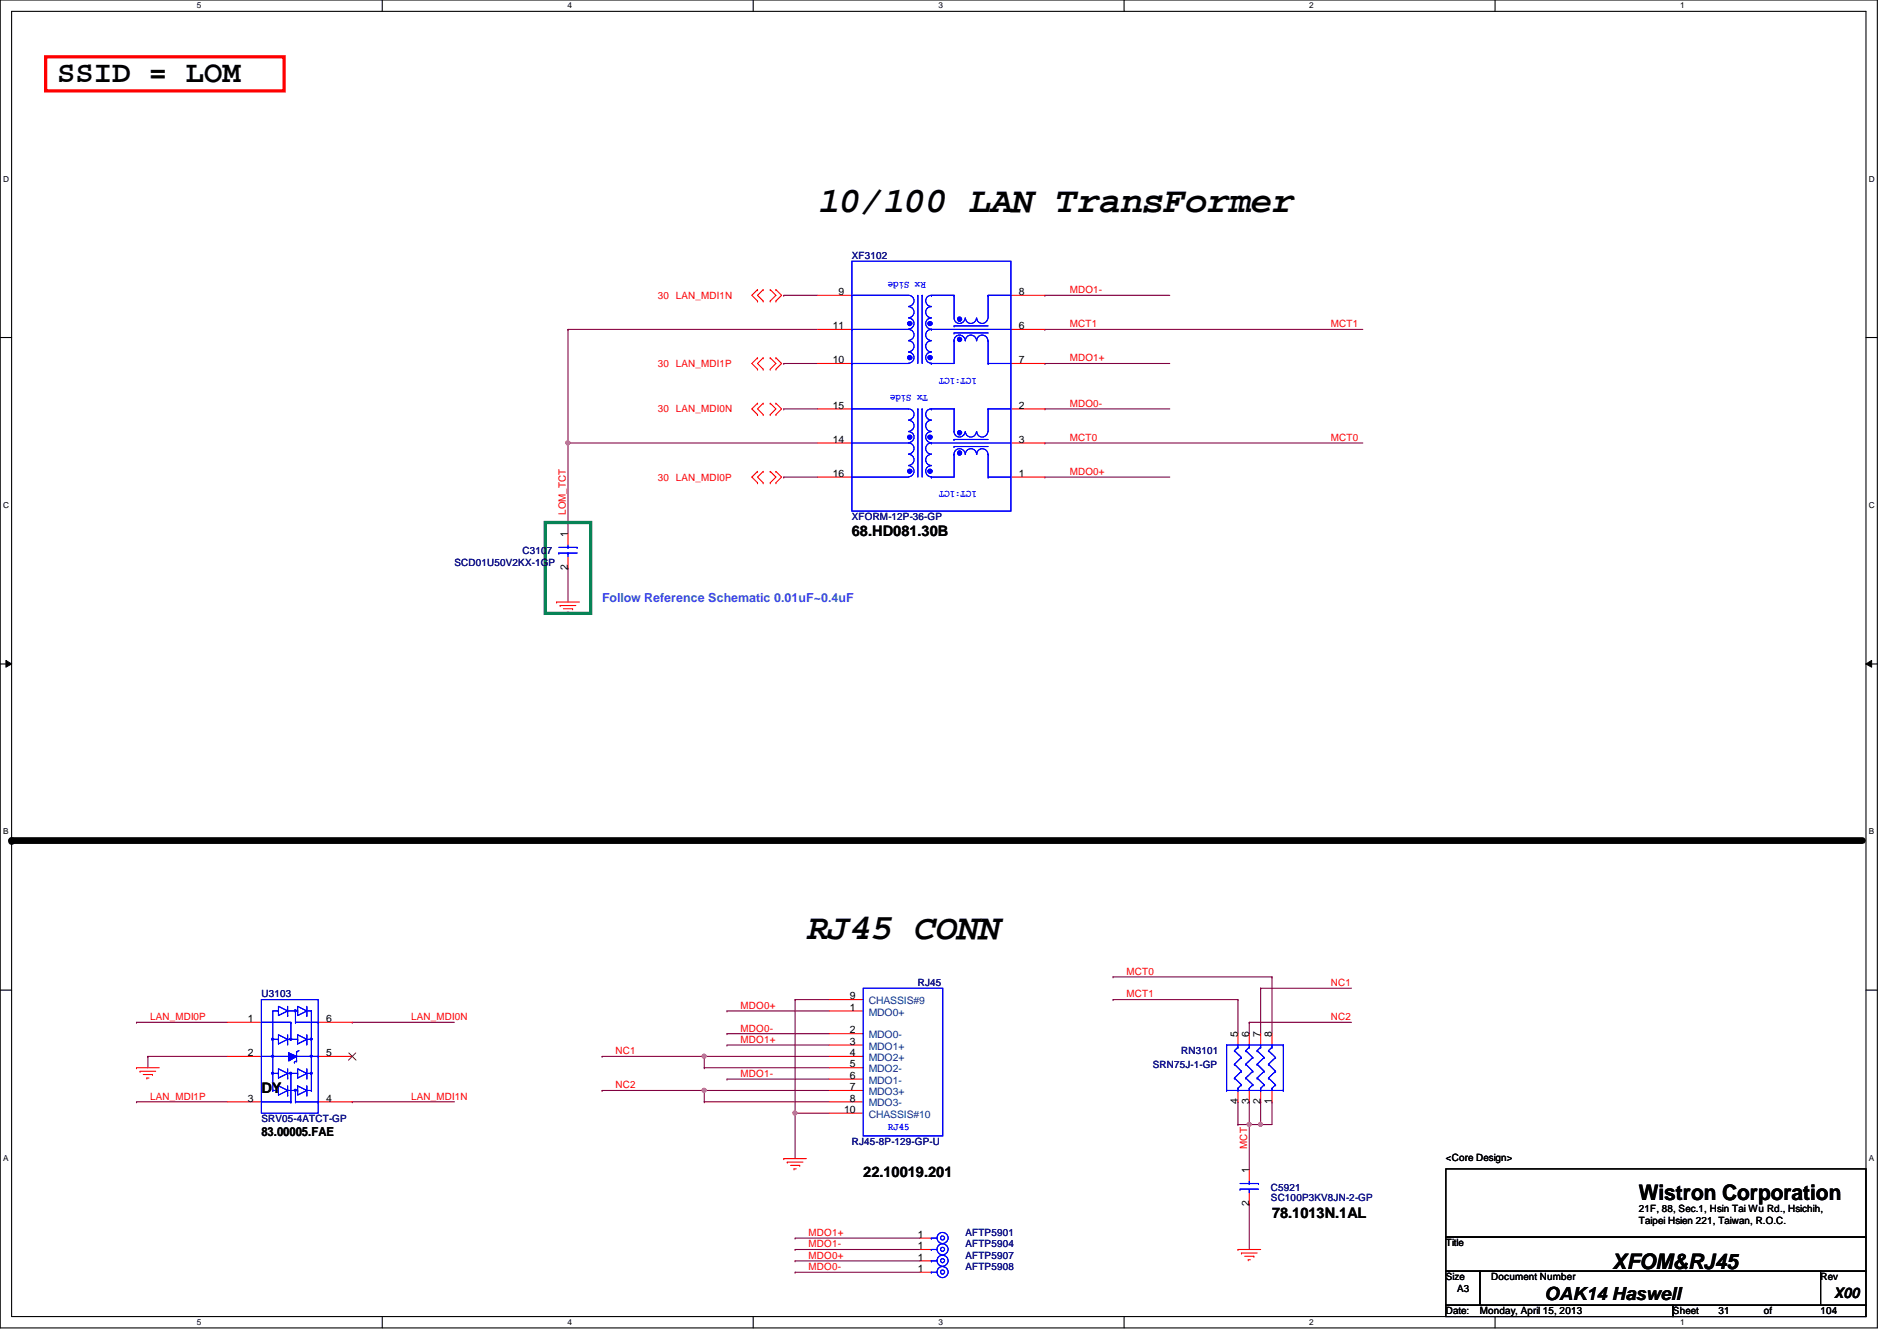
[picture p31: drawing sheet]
<svg xmlns="http://www.w3.org/2000/svg" width="297mm" height="210mm" viewBox="0 0 297 210" stroke-linecap="round" stroke-linejoin="round" font-family="sans-serif">
<defs><g id="words">
<g font-size="5.7">
<text x="128.1" y="33.2">10/100 LAN TransFormer</text>
<text x="126.3" y="147">RJ45 CONN</text>
</g>
<text font-size="4.8" x="8.9" y="12.9">SSID = LOM</text>
<g font-size="3.3">
<text x="256.6" y="187.9">Wistron Corporation</text>
<text x="252.5" y="198.6">XFOM&amp;RJ45</text>
</g>
<text font-size="2.8" x="241.8" y="203.5">OAK14 Haswell</text>
<g font-size="2.3">
<text x="133.4" y="83.9">68.HD081.30B</text>
<text x="40.9" y="171">DY</text>
<text x="135.2" y="184.2">22.10019.201</text>
<text x="199.2" y="190.6">78.1013N.1AL</text>
<text x="287.2" y="203.2">X00</text>
</g>
<text font-size="1.9" fill="#0080ff" x="94.3" y="94.3">Follow Reference Schematic 0.01uF~0.4uF</text>
<text font-size="1.9" x="40.9" y="177.8">83.00005.FAE</text>
<g font-size="1.6" fill="#000080">
<text x="133.4" y="40.6">XF3102</text>
<text x="133.4" y="81.4">XFORM-12P-36-GP</text>
<text x="71.2" y="88.6">SCD01U50V2KX-1GP</text>
<text x="81.8" y="86.8">C3107</text>
<text x="143.7" y="154.3">RJ45</text>
<text x="40.9" y="156.1">U3103</text>
<text x="180.5" y="167.1">SRN75J-1-GP</text>
<text x="185" y="165">RN3101</text>
<text x="40.9" y="175.7">SRV05-4ATCT-GP</text>
<text x="133.4" y="179.2">RJ45-8P-129-GP-U</text>
<text x="199" y="186.4">C5921</text>
<text x="199" y="188">SC100P3KV8JN-2-GP</text>
<text x="151.2" y="195.2">AFTP5904</text>
<text x="151.2" y="197">AFTP5907</text>
<text x="151.2" y="193.5">AFTP5901</text>
<text x="151.2" y="198.8">AFTP5908</text>
</g>
<g font-size="1.6" fill="#f00">
<text x="103" y="46.8">30 LAN_MDI1N</text>
<text x="167.5" y="45.9">MDO1-</text>
<text x="167.5" y="51.2">MCT1</text>
<text x="208.4" y="51.2">MCT1</text>
<text x="103" y="57.4">30 LAN_MDI1P</text>
<text x="167.5" y="56.6">MDO1+</text>
<text x="103" y="64.6">30 LAN_MDI0N</text>
<text x="167.5" y="63.7">MDO0-</text>
<text x="167.5" y="69">MCT0</text>
<text x="208.4" y="69">MCT0</text>
<text x="103" y="75.2">30 LAN_MDI0P</text>
<text x="167.5" y="74.3">MDO0+</text>
<text x="88.6" y="80.6" transform="rotate(-90 88.6 80.6)">LOM_TCT</text>
<text x="176.4" y="152.6">MCT0</text>
<text x="208.4" y="154.3">NC1</text>
<text x="23.5" y="159.7">LAN_MDI0P</text>
<text x="64.4" y="159.7">LAN_MDI0N</text>
<text x="115.9" y="157.9">MDO0+</text>
<text x="115.9" y="161.5">MDO0-</text>
<text x="176.4" y="156.1">MCT1</text>
<text x="208.4" y="159.7">NC2</text>
<text x="96.4" y="165">NC1</text>
<text x="115.9" y="163.2">MDO1+</text>
<text x="23.5" y="172.1">LAN_MDI1P</text>
<text x="64.4" y="172.1">LAN_MDI1N</text>
<text x="96.4" y="170.3">NC2</text>
<text x="115.9" y="168.6">MDO1-</text>
<text x="195.3" y="179.8" transform="rotate(-90 195.3 179.8)">MCT</text>
<text x="126.6" y="197">MDO0+</text>
<text x="126.6" y="193.5">MDO1+</text>
<text x="126.6" y="195.2">MDO1-</text>
<text x="126.6" y="198.8">MDO0-</text>
</g>
<g font-size="1.6">
<text x="131.3" y="46.2">9</text>
<text x="159.5" y="46.2">8</text>
<text x="130.4" y="51.5">11</text>
<text x="159.5" y="51.5">6</text>
<text x="130.4" y="56.9">10</text>
<text x="159.5" y="56.9">7</text>
<text x="130.4" y="64">15</text>
<text x="159.5" y="64">2</text>
<text x="130.4" y="69.3">14</text>
<text x="159.5" y="69.3">3</text>
<text x="130.4" y="74.6">16</text>
<text x="159.5" y="74.6">1</text>
<text x="88.9" y="89.2" transform="rotate(-90 88.9 89.2)">2</text>
<text x="88.9" y="84.1" transform="rotate(-90 88.9 84.1)">1</text>
<text x="38.8" y="160">1</text>
<text x="51.1" y="160">6</text>
<text x="133.1" y="158.2">1</text>
<text x="133.1" y="161.8">2</text>
<text x="133.1" y="156.4">9</text>
<text x="38.8" y="165.3">2</text>
<text x="51.1" y="165.3">5</text>
<text x="133.1" y="163.5">3</text>
<text x="133.1" y="167.1">5</text>
<text x="133.1" y="165.3">4</text>
<text x="193.8" y="162.3" transform="rotate(-90 193.8 162.3)">5</text>
<text x="195.6" y="162.3" transform="rotate(-90 195.6 162.3)">6</text>
<text x="197.4" y="162.3" transform="rotate(-90 197.4 162.3)">7</text>
<text x="199.1" y="162.3" transform="rotate(-90 199.1 162.3)">8</text>
<text x="38.8" y="172.4">3</text>
<text x="51.1" y="172.4">4</text>
<text x="133.1" y="168.9">6</text>
<text x="133.1" y="170.6">7</text>
<text x="133.1" y="172.4">8</text>
<text x="193.8" y="172.8" transform="rotate(-90 193.8 172.8)">4</text>
<text x="195.6" y="172.8" transform="rotate(-90 195.6 172.8)">3</text>
<text x="197.4" y="172.8" transform="rotate(-90 197.4 172.8)">2</text>
<text x="199.1" y="172.8" transform="rotate(-90 199.1 172.8)">1</text>
<text x="132.2" y="174.2">10</text>
<text x="195.6" y="183.7" transform="rotate(-90 195.6 183.7)">1</text>
<text x="226.4" y="181.7">&lt;Core Design&gt;</text>
<text x="195.6" y="188.8" transform="rotate(-90 195.6 188.8)">2</text>
<text x="256.6" y="189.7">21F, 88, Sec.1, Hsin Tai Wu Rd., Hsichih,</text>
<text x="256.6" y="191.6">Taipei Hsien 221, Taiwan, R.O.C.</text>
<text x="143.7" y="195.5">1</text>
<text x="143.7" y="197.3">1</text>
<text x="143.7" y="193.8">1</text>
<text x="226.4" y="195.1">Title</text>
<text x="143.7" y="199.1">1</text>
<text x="226.4" y="200.4">Size</text>
<text x="228.2" y="202.2">A3</text>
<text x="233.5" y="200.4">Document Number</text>
<text x="285.1" y="200.4">Rev</text>
<text x="226.4" y="205.7">Date:</text>
<text x="231.7" y="205.7">Monday, April 15, 2013</text>
<text x="262" y="205.7">Sheet</text>
<text x="269.1" y="205.7">31</text>
<text x="276.2" y="205.7">of</text>
<text x="285.1" y="205.7">104</text>
</g>
<g font-size="1.6" fill="#00f">
<text x="144.9" y="44.2" transform="rotate(180 144.9 44.2)">Rx Side</text>
<text x="152.9" y="59.1" transform="rotate(180 152.9 59.1)">1CT:1CT</text>
<text x="145.3" y="61.8" transform="rotate(180 145.3 61.8)">Tx Side</text>
<text x="152.9" y="76.9" transform="rotate(180 152.9 76.9)">1CT:1CT</text>
<text x="139.1" y="176.9">RJ45</text>
</g>
<g font-size="1.6" fill="#004080">
<text x="136.1" y="159">MDO0+</text>
<text x="136.1" y="157.2">CHASSIS#9</text>
<text x="136.1" y="162.5">MDO0-</text>
<text x="136.1" y="164.3">MDO1+</text>
<text x="136.1" y="167.9">MDO2-</text>
<text x="136.1" y="166.1">MDO2+</text>
<text x="136.1" y="169.6">MDO1-</text>
<text x="136.1" y="171.4">MDO3+</text>
<text x="136.1" y="173.2">MDO3-</text>
<text x="136.1" y="175">CHASSIS#10</text>
</g>
<g font-size="1.3">
<text x="30.8" y="1.3">5</text>
<text x="88.9" y="1.3">4</text>
<text x="146.9" y="1.3">3</text>
<text x="205" y="1.3">2</text>
<text x="263.1" y="1.3">1</text>
<text x=".5" y="28.4">D</text>
<text x="292.6" y="28.4">D</text>
<text x=".5" y="79.5">C</text>
<text x="292.6" y="79.5">C</text>
<text x=".5" y="130.6">B</text>
<text x="292.6" y="130.6">B</text>
<text x=".5" y="181.7">A</text>
<text x="292.6" y="181.7">A</text>
<text x="30.8" y="207.4">5</text>
<text x="88.9" y="207.4">4</text>
<text x="146.9" y="207.4">3</text>
<text x="205" y="207.4">2</text>
<text x="263.1" y="207.4">1</text>
</g>
</g></defs>
<path d="M0 0h294v207.9h-294zM1.8 1.8h290.4v204.3h-290.4z" fill="none" stroke="#000" stroke-width=".17"/>
<g fill="#fff">
<path d="M30.8 .2h.7v1.4h-.7z"/>
<path d="M30.8 206.2h.7v1.4h-.7z"/>
</g>
<path d="M59.9 0v1.8M59.9 206.1v1.8" fill="none" stroke="#000" stroke-width=".17"/>
<g fill="#fff">
<path d="M88.9 .2h.6v1.4h-.6z"/>
<path d="M88.9 206.2h.6v1.4h-.6z"/>
</g>
<path d="M117.9 0v1.8M117.9 206.1v1.8" fill="none" stroke="#000" stroke-width=".17"/>
<g fill="#fff">
<path d="M146.9 .2h.7v1.4h-.7z"/>
<path d="M146.9 206.2h.7v1.4h-.7z"/>
</g>
<path d="M176 0v1.8M176 206.1v1.8" fill="none" stroke="#000" stroke-width=".17"/>
<g fill="#fff">
<path d="M205 .2h.7v1.4h-.7z"/>
<path d="M205 206.2h.7v1.4h-.7z"/>
</g>
<path d="M234.1 0v1.8M234.1 206.1v1.8" fill="none" stroke="#000" stroke-width=".17"/>
<g fill="#fff">
<path d="M263.1 .2h.7v1.4h-.7z"/>
<path d="M263.1 206.2h.7v1.4h-.7z"/>
<path d="M.5 27.3h.9v1.4h-.9z"/>
<path d="M292.6 27.3h.9v1.4h-.9z"/>
<path d="M.5 78.4h.9v1.4h-.9z"/>
<path d="M292.6 78.4h.9v1.4h-.9z"/>
</g>
<path d="M0 52.8h1.8M292.2 52.8h1.8" fill="none" stroke="#000" stroke-width=".17"/>
<g fill="#fff">
<path d="M.5 129.5h.8v1.4h-.8z"/>
<path d="M292.6 129.5h.9v1.4h-.9z"/>
</g>
<path d="M0 103.9h1.8M292.2 103.9h1.8" fill="none" stroke="#000" stroke-width=".17"/>
<path d="M.9 103.4l.9 .5-.9 .5zM292.2 103.9l.9-.5v1z" fill="#000"/>
<path d="M.9 103.4l.9 .5-.9 .5zM292.2 103.9l.9-.5v1z" fill="none" stroke="#000" stroke-width=".16"/>
<g fill="#fff">
<path d="M.5 180.5h.8v1.4h-.8z"/>
<path d="M292.6 180.5h.9v1.4h-.9z"/>
</g>
<path d="M0 155h1.8M292.2 155h1.8" fill="none" stroke="#000" stroke-width=".17"/>
<g fill="none" stroke="#800040" stroke-width=".17">
<path d="M113.8 158.2h.1M113.8 158.2h16M113.8 168.9h.1M113.8 163.6h.1M113.8 168.9h16M113.8 163.6h16M124.5 174.2h.1M124.5 174.2v7.2M124.5 174.2h5.3M197.4 176h.1M197.4 172.5h.1M197.4 176h1.8"/>
<path d="M197.4 172.5v3.5"/>
</g>
<circle cx="197.4" cy="176" r=".32" fill="#f0f"/>
<circle cx="197.4" cy="176" r=".32" fill="none" stroke="#f0f" stroke-width=".17"/>
<g fill="none" stroke="#800040" stroke-width=".17">
<path d="M174.3 152.9h.1M174.3 156.5h.1M174.3 152.9h24.9M174.3 156.5h19.5M193.8 156.5h.1M193.8 156.5v5.3M199.2 152.9h.1M199.2 152.9v8.9M110.3 167.1h.1M110.3 165.4h.1M110.3 167.1h19.5M110.3 165.4h19.5"/>
<path d="M193.8 172.5h.1M193.8 176h.1M193.8 172.5v3.5M193.8 176h1.8M195.6 172.5h.1M195.6 176h.1M195.6 172.5v10.6M199.2 172.5h.1M199.2 172.5v3.5M195.6 188.5h.1M195.6 188.5v7.1"/>
</g>
<circle cx="110.3" cy="165.3" r=".32" fill="#f0f"/>
<circle cx="110.3" cy="165.3" r=".32" fill="none" stroke="#f0f" stroke-width=".17"/>
<path d="M110.3 172.5h.1M110.3 170.7h.1M110.3 172.5h19.5M110.3 170.7h19.5" fill="none" stroke="#800040" stroke-width=".17"/>
<circle cx="110.3" cy="170.7" r=".32" fill="#f0f"/>
<circle cx="110.3" cy="170.7" r=".32" fill="none" stroke="#f0f" stroke-width=".17"/>
<g fill="none" stroke="#800040" stroke-width=".17">
<path d="M88.9 51.6h.1M88.9 51.6v32M88.9 51.6h39.2M122.7 46.2h.1M122.7 46.2h5.4M88.9 69.3h.1M163.6 64h.1M163.6 74.7h.1M163.6 64h19.6M163.6 74.7h19.6M197.4 154.7h.1M197.4 154.7v7.1"/>
<path d="M197.4 154.7h14.2M21.4 160h.1M21.4 172.5h.1M21.4 160h14.2M21.4 172.5h14.2M23.2 165.4h.1M23.2 165.4v1.7M23.2 165.4h12.4M55.2 160h.1M55.2 172.5h.1M55.2 160h16M55.2 172.5h16"/>
<path d="M94.3 170.7h.1M94.3 165.4h.1M94.3 165.4h16M94.3 170.7h16M110.3 165.4h.1M110.3 170.7h.1M110.3 165.4v1.7M110.3 170.7v1.8M195.6 160h.1M195.6 160h16M195.6 160v1.8"/>
</g>
<circle cx="88.9" cy="69.3" r=".32" fill="#f0f"/>
<circle cx="88.9" cy="69.3" r=".32" fill="none" stroke="#f0f" stroke-width=".17"/>
<path d="M163.6 51.6h.1M163.6 46.2h.1M163.6 51.6h49.8M163.6 46.2h19.6M122.7 64h.1M122.7 64h5.4M163.6 69.3h.1M163.6 69.3h49.8M195.6 176h.1M195.6 176h1.8" fill="none" stroke="#800040" stroke-width=".17"/>
<circle cx="195.6" cy="176" r=".32" fill="#f0f"/>
<circle cx="195.6" cy="176" r=".32" fill="none" stroke="#f0f" stroke-width=".17"/>
<g fill="none" stroke="#800040" stroke-width=".17">
<path d="M122.7 56.9h.1M122.7 56.9h5.4M163.6 56.9h.1M163.6 56.9h19.6M88.9 69.3h.1M88.9 69.3h39.2M122.7 74.7h.1M122.7 74.7h5.4M88.9 88.9h.1M88.9 88.9v5.3M124.5 156.5h.1M124.5 156.5h5.3"/>
<path d="M124.5 156.5v17.7M113.8 161.8h.1M113.8 161.8h16M124.5 174.2h.1"/>
</g>
<circle cx="124.5" cy="174.2" r=".32" fill="#f0f"/>
<circle cx="124.5" cy="174.2" r=".32" fill="none" stroke="#f0f" stroke-width=".17"/>
<path d="M124.5 197.4h.1M124.5 199.1h.1M124.5 193.8h.1M124.5 195.6h.1M124.5 197.4h19.6M124.5 199.1h19.6M124.5 193.8h19.6M124.5 195.6h19.6" fill="none" stroke="#800040" stroke-width=".17"/>
<g fill="none" stroke="#f00" stroke-width=".17">
<path d="M118.6 47.1h.1M118.6 45.3h.1M118.6 57.8h.1M118.6 56h.1M118.6 45.3l-.9 .9 .9 .9M118.6 56l-.9 .9 .9 .9M119.5 47.1h.1M119.5 45.3h.1M119.5 57.8h.1M119.5 56h.1M119.5 45.3l-.9 .9 .9 .9M119.5 56l-.9 .9 .9 .9"/>
<path d="M120.6 45.3h.1M120.6 47.1h.1M120.6 56h.1M120.6 57.8h.1M120.6 45.3l.9 .9-.9 .9M120.6 56l.9 .9-.9 .9M121.5 47.1h.1M121.5 45.3h.1M121.5 57.8h.1M121.5 56h.1M121.5 45.3l.9 .9-.9 .9M121.5 56l.9 .9-.9 .9"/>
<path d="M118.6 64.9h.1M118.6 63.1h.1M118.6 75.6h.1M118.6 73.8h.1M118.6 63.1l-.9 .9 .9 .9M118.6 73.8l-.9 .9 .9 .9M119.5 64.9h.1M119.5 63.1h.1M119.5 75.6h.1M119.5 73.8h.1M119.5 63.1l-.9 .9 .9 .9M119.5 73.8l-.9 .9 .9 .9"/>
<path d="M120.6 63.1h.1M120.6 64.9h.1M120.6 73.8h.1M120.6 75.6h.1M120.6 63.1l.9 .9-.9 .9M120.6 73.8l.9 .9-.9 .9M121.5 64.9h.1M121.5 63.1h.1M121.5 75.6h.1M121.5 73.8h.1M121.5 63.1l.9 .9-.9 .9M121.5 73.8l.9 .9-.9 .9"/>
<path d="M87.2 94.2h.1M87.2 94.2h3.5M87.7 94.8h.1M87.7 94.8h2.5M88.2 95.3h1.5M88.8 95.8h.1M88.8 95.8h.3M89.7 95.3h.1M21.4 167.1h.1M21.4 167.1h3.5M21.9 167.7h.1M21.9 167.7h2.5"/>
<path d="M22.4 168.2h1.5M23 168.7h.1M23 168.7h.3M23.9 168.2h.1M35.6 160h5.3M35.6 165.4h5.3M35.6 172.5h5.3M49.8 160h5.4M49.8 165.4h5.4M49.8 172.5h5.4M122.7 181.4h.1M122.7 181.4h3.6"/>
<path d="M123.3 181.9h.1M123.3 181.9h2.4M123.8 182.4h1.4M124.3 183h.1M124.3 183h.4M125.2 182.4h.1M193.8 195.6h.1M193.8 195.6h3.6M194.4 196.1h.1M194.4 196.1h2.4M194.9 196.6h1.4M195.4 197.2h.1"/>
<path d="M195.4 197.2h.4M196.3 196.6h.1"/>
</g>
<path d="M226.4 183h65.8v10.6h-65.8zM226.4 193.6h65.8v5.4h-65.8zM226.4 199h5.3v5.3h-5.3zM231.7 199h53.4v5.3h-53.4zM285.1 199h7.1v5.3h-7.1zM226.4 204.3h35.6v1.8h-35.6zM262 204.3h30.2v1.8h-30.2z" fill="none" stroke="#000" stroke-width=".17"/>
<path d="M7.2 8.9h37.3v5.3h-37.3z" fill="none" stroke="#f00" stroke-width=".51"/>
<path d="M1.8 131.6h289.8" fill="none" stroke="#000" stroke-width="1.1"/>
<circle cx="1.8" cy="131.6" r=".53" fill="#000"/>
<path d="M85.4 81.8h7.1v14.2h-7.1z" fill="none" stroke="#008000" stroke-width=".51"/>
<path d="M54.6 164.8l1.1 1.1M55.7 164.8l-1.1 1.1" fill="none" stroke="#804000" stroke-width=".16"/>
<g fill="none" stroke="#00f" stroke-width=".17">
<path d="M43.6 157.5l1.4 .7-1.4 .8zM43.6 158.2h.1M43.6 158.2h-.9v12.5M45 159h.1M45 157.5v1.5M40.9 160h4.6M40.9 172.5h4.6M42.7 170.7h.1M42.7 162.7h.9M43.6 162.7h.1M43.6 162l1.4 .7-1.4 .7zM45 163.4h.1"/>
<path d="M45 162v1.4M45 162.7h1.6M45.5 160h.1M45.5 172.5h.1M45.5 162.7h.1M45.5 160v2.7M46.4 166.1h.1M46.4 164.6v1.5M46.6 162.7h.1M46.6 162l1.4 .7-1.4 .7z"/>
</g>
<path d="M42.6 162.5h.2v.3h-.2z" fill-rule="evenodd" fill="#00f"/>
<path d="M42.6 162.5h.2v.3h-.2z" fill="none" stroke="#00f" stroke-width=".17"/>
<path d="M45.4 162.5h.2v.3h-.2z" fill-rule="evenodd" fill="#00f"/>
<path d="M45 158.2h1.6M46.3 158.2v1.8M46.6 158.2h.1M46.6 157.5l1.4 .7-1.4 .8zM48 159h.1M48 157.5v1.5M45.4 162.5h.2v.3h-.2zM46.3 160h.1M48 163.4h.1M48 162v1.4" fill="none" stroke="#00f" stroke-width=".17"/>
<path d="M46.1 158.1h.2v.2h-.2z" fill-rule="evenodd" fill="#00f"/>
<path d="M46.1 158.1h.2v.2h-.2zM48 158.2h.8M48.8 158.2h.1M48.8 158.2v12.5M46.3 160h3.5M48 162.7h.8M48.8 170.7h.1M48.8 162.7h.1M49.8 160h.1" fill="none" stroke="#00f" stroke-width=".17"/>
<path d="M48.6 162.5h.2v.3h-.2z" fill-rule="evenodd" fill="#00f"/>
<path d="M42.7 170.7h.9M43.6 170.7h.1M45.5 172.5h.1M45.5 168v4.5M46.3 172.5h.1M46.3 170.9v1.6M46.3 172.5h3.5M48 170.7h.8M48.6 162.5h.2v.3h-.2zM48.8 170.7h.1M49.8 172.5h.1" fill="none" stroke="#00f" stroke-width=".17"/>
<path d="M46.1 170.6h.2v.2h-.2z" fill-rule="evenodd" fill="#00f"/>
<path d="M43.6 170l1.4 .7-1.4 .7zM45 171.4h.1M45 170v1.4M45 170.7h1.6M46.1 170.6h.2v.2h-.2zM46.6 170l1.4 .7-1.4 .7zM46.6 170.7h.1M48 171.4h.1M48 170v1.4" fill="none" stroke="#00f" stroke-width=".17"/>
<path d="M42.6 167.9h.2v.2h-.2z" fill-rule="evenodd" fill="#00f"/>
<path d="M42.6 167.9h.2v.2h-.2zM46.6 167.3l1.4 .7-1.4 .7zM48 168h.8M48.8 168h.1" fill="none" stroke="#00f" stroke-width=".17"/>
<path d="M45.4 167.9h.2v.2h-.2z" fill-rule="evenodd" fill="#00f"/>
<path d="M42.7 168h.9M43.6 168h.1M43.6 167.3l1.4 .7-1.4 .7zM45 168.7h.1M45 168h1.6M45 167.3v1.4M45.4 167.9h.2v.2h-.2zM46.6 168h.1M48 168.7h.1M48 167.3v1.4" fill="none" stroke="#00f" stroke-width=".17"/>
<path d="M48.6 167.9h.2v.2h-.2z" fill-rule="evenodd" fill="#00f"/>
<path d="M40.9 165.4h8.9M48.6 167.9h.2v.2h-.2zM49.8 165.4h.1" fill="none" stroke="#00f" stroke-width=".17"/>
<path d="M42.6 165.2h.2v.2h-.2z" fill-rule="evenodd" fill="#00f"/>
<path d="M42.6 165.2h.2v.2h-.2z" fill="none" stroke="#00f" stroke-width=".17"/>
<path d="M48.6 165.2h.2v.2h-.2z" fill-rule="evenodd" fill="#00f"/>
<path d="M48.6 165.2h.2v.2h-.2z" fill="none" stroke="#00f" stroke-width=".17"/>
<path d="M45.2 164.8l1.2 .6-1.2 .7z" fill-rule="evenodd" fill="#00f"/>
<g fill="none" stroke="#00f" stroke-width=".17">
<path d="M40.9 156.5h8.9v17.7h-8.9zM43.6 157.5l1.4 .7-1.4 .8zM43.6 158.2h.1M43.6 158.2h-.9v12.5M45 159h.1M45 157.5v1.5M40.9 160h4.6M40.9 172.5h4.6M42.7 170.7h.1M42.7 162.7h.9M43.6 162.7h.1M43.6 162l1.4 .7-1.4 .7z"/>
<path d="M45 163.4h.1M45 162v1.4M45 162.7h1.6M45.2 164.8l1.2 .6-1.2 .7zM45.5 160h.1M45.5 172.5h.1M45.5 162.7h.1M45.5 160v2.7M46.1 166.2h.1M46.4 164.6h.1M46.4 166.1h.1M46.4 166.1l-.3 .1"/>
<path d="M46.4 164.6v1.5M46.6 162.7h.1M46.6 162l1.4 .7-1.4 .7zM46.8 164.5l-.4 .1"/>
</g>
<path d="M42.6 162.5h.2v.3h-.2z" fill-rule="evenodd" fill="#00f"/>
<path d="M42.6 162.5h.2v.3h-.2z" fill="none" stroke="#00f" stroke-width=".17"/>
<path d="M45.4 162.5h.2v.3h-.2z" fill-rule="evenodd" fill="#00f"/>
<path d="M45 158.2h1.6M46.3 158.2v1.8M46.6 158.2h.1M46.6 157.5l1.4 .7-1.4 .8zM48 159h.1M48 157.5v1.5M45.4 162.5h.2v.3h-.2zM46.3 160h.1M48 163.4h.1M48 162v1.4" fill="none" stroke="#00f" stroke-width=".17"/>
<path d="M46.1 158.1h.2v.2h-.2z" fill-rule="evenodd" fill="#00f"/>
<path d="M46.1 158.1h.2v.2h-.2zM48 158.2h.8M48.8 158.2h.1M48.8 158.2v12.5M46.3 160h3.5M48 162.7h.8M48.8 170.7h.1M48.8 162.7h.1M49.8 160h.1" fill="none" stroke="#00f" stroke-width=".17"/>
<path d="M48.6 162.5h.2v.3h-.2z" fill-rule="evenodd" fill="#00f"/>
<path d="M42.7 170.7h.9M43.6 170.7h.1M45.5 172.5h.1M45.5 168v4.5M46.3 172.5h.1M46.3 170.9v1.6M46.3 172.5h3.5M48 170.7h.8M48.6 162.5h.2v.3h-.2zM48.8 170.7h.1M49.8 172.5h.1" fill="none" stroke="#00f" stroke-width=".17"/>
<path d="M46.1 170.6h.2v.2h-.2z" fill-rule="evenodd" fill="#00f"/>
<path d="M43.6 170l1.4 .7-1.4 .7zM45 171.4h.1M45 170v1.4M45 170.7h1.6M46.1 170.6h.2v.2h-.2zM46.6 170l1.4 .7-1.4 .7zM46.6 170.7h.1M48 171.4h.1M48 170v1.4" fill="none" stroke="#00f" stroke-width=".17"/>
<path d="M42.6 167.9h.2v.2h-.2z" fill-rule="evenodd" fill="#00f"/>
<path d="M42.6 167.9h.2v.2h-.2zM46.6 167.3l1.4 .7-1.4 .7zM48 168h.8M48.8 168h.1" fill="none" stroke="#00f" stroke-width=".17"/>
<path d="M45.4 167.9h.2v.2h-.2z" fill-rule="evenodd" fill="#00f"/>
<path d="M42.7 168h.9M43.6 168h.1M43.6 167.3l1.4 .7-1.4 .7zM45 168.7h.1M45 168h1.6M45 167.3v1.4M45.4 167.9h.2v.2h-.2zM46.6 168h.1M48 168.7h.1M48 167.3v1.4" fill="none" stroke="#00f" stroke-width=".17"/>
<path d="M48.6 167.9h.2v.2h-.2z" fill-rule="evenodd" fill="#00f"/>
<path d="M40.9 165.4h8.9M48.6 167.9h.2v.2h-.2zM49.8 165.4h.1" fill="none" stroke="#00f" stroke-width=".17"/>
<path d="M42.6 165.2h.2v.2h-.2z" fill-rule="evenodd" fill="#00f"/>
<path d="M42.6 165.2h.2v.2h-.2z" fill="none" stroke="#00f" stroke-width=".17"/>
<path d="M48.6 165.2h.2v.2h-.2z" fill-rule="evenodd" fill="#00f"/>
<path d="M48.6 165.2h.2v.2h-.2z" fill="none" stroke="#00f" stroke-width=".17"/>
<path d="M45.2 164.8l1.2 .6-1.2 .7z" fill-rule="evenodd" fill="#00f"/>
<g fill="none" stroke="#00f" stroke-width=".17">
<path d="M149.4 71.1a.87 .87 0 0 1 .9-.9 .87 .87 0 0 1 .8 .9M149.4 71.1h.1M149.4 67.6a.87 .87 0 0 0 .9 .8 .87 .87 0 0 0 .8-.8M149.4 71.1v3.6M151.2 71.1a.87 .87 0 0 1 .8-.9 .87 .87 0 0 1 .9 .9M151.2 67.6a.87 .87 0 0 0 .8 .8 .87 .87 0 0 0 .9-.8M152.9 71.1a.87 .87 0 0 1 .9-.9 .87 .87 0 0 1 .9 .9M152.9 67.6a.87 .87 0 0 0 .9 .8 .87 .87 0 0 0 .9-.8M154.7 74.7h.1M154.7 64h.1M154.7 71.1h.1M154.7 74.7h3.6"/>
<path d="M154.7 64h3.6M154.7 71.1v3.6M87.5 86.6h.1M87.5 85.7h2.9M87.5 86.6h2.9M88.9 85.7h.1M88.9 86.6h.1M88.9 85.3v.4M88.9 86.6v.5M90.4 85.7h.1M40.9 156.5h8.9v17.7h-8.9zM135.2 154.7h12.4v23.1h-12.4z"/>
<path d="M45.2 164.8l1.2 .6-1.2 .7zM46.1 166.2h.1M46.4 164.6h.1M46.4 166.1l-.3 .1M46.8 164.5l-.4 .1M192.1 163.6h.1M192.1 170.7h.1M192.1 163.6v7.1M192.1 163.6h8.9M192.1 170.7h8.9M193.3 164.5h.1M193.3 166.6h.1"/>
<path d="M193.3 168.7h.1M193.3 164.5l1.1 1M193.3 166.6l1.1 1.1M193.3 168.7l1.1 1.1M193.8 163.9h.1M193.8 170.3h.1M193.8 170.7h.1M193.8 163.6v.3M193.8 170.3v.4M193.8 163.9l-.5 .6M194.4 165.5h.1M194.4 167.7h.1"/>
<path d="M194.4 169.8h.1M194.4 165.5l-1.1 1.1M194.4 167.7l-1.1 1M194.4 169.8l-.6 .5M195.1 168.7h.1M195.1 166.6h.1M195.1 164.5h.1M195.1 168.7l1.1 1.1M195.1 166.6l1.1 1.1M195.1 164.5l1.1 1M195.6 170.3h.1M195.6 163.9h.1"/>
<path d="M195.6 163.6h.1M195.6 163.6v.3M195.6 170.3v.4M195.6 163.9l-.5 .6M196.2 169.8h.1M196.2 167.7h.1M196.2 165.5h.1M196.2 169.8l-.6 .5M196.2 167.7l-1.1 1M196.2 165.5l-1.1 1.1M196.8 164.5h.1M196.8 166.6h.1"/>
<path d="M196.8 168.7h.1M196.8 164.5l1.1 1M196.8 166.6l1.1 1.1M196.8 168.7l1.1 1.1M197.4 163.9h.1M197.4 170.3h.1M197.4 170.7h.1M197.4 163.6v.3M197.4 170.3v.4M197.4 163.9l-.6 .6M197.9 165.5h.1M197.9 167.7h.1"/>
<path d="M197.9 169.8h.1M197.9 165.5l-1.1 1.1M197.9 167.7l-1.1 1M197.9 169.8l-.5 .5M198.6 168.7h.1M198.6 166.6h.1M198.6 164.5h.1M198.6 168.7l1.1 1.1M198.6 166.6l1.1 1.1M198.6 164.5l1.1 1M199.2 170.3h.1M199.2 163.9h.1"/>
<path d="M199.2 163.6h.1M199.2 163.6v.3M199.2 170.3v.4M199.2 163.9l-.6 .6M199.7 169.8h.1M199.7 167.7h.1M199.7 165.5h.1M199.7 169.8l-.5 .5M199.7 167.7l-1.1 1M199.7 165.5l-1.1 1.1M201 163.6h.1M201 170.7h.1"/>
<path d="M201 163.6v7.1M145.8 195.6h.1M145.8 197.4h.1M145.8 193.8h.1M145.8 199.1h.1M145.8 195.6h.9M145.8 197.4h.9M145.8 193.8h.9M145.8 199.1h.9M194.2 186.1h.1M194.2 185.3h2.9M194.2 186.1h2.9"/>
<path d="M195.6 185.3h.1M195.6 186.1h.1M195.6 184.9v.4M195.6 186.1v.6M197.1 185.3h.1"/>
<circle cx="147.6" cy="199.1" r=".32"/>
<circle cx="147.6" cy="195.6" r=".32"/>
<circle cx="147.6" cy="197.3" r=".32"/>
<circle cx="147.6" cy="193.8" r=".32"/>
<circle cx="147.6" cy="193.8" r=".87"/>
<circle cx="147.6" cy="197.3" r=".87"/>
<circle cx="147.6" cy="199.1" r=".87"/>
<circle cx="147.6" cy="195.6" r=".87"/>
</g>
<g fill="none" stroke="#f00" stroke-width=".17">
<path d="M128.1 51.6h5.3M128.1 56.9h5.3M128.1 46.2h5.3M158.3 51.6h5.3M158.3 56.9h5.3M158.3 46.2h5.3M128.1 74.7h5.3M128.1 64h5.3M128.1 69.3h5.3M158.3 74.7h5.3M158.3 64h5.3M158.3 69.3h5.3"/>
<path d="M88.9 83.6v1.7M88.9 87.1v1.8M129.8 158.2h5.4M129.8 156.5h5.4M129.8 161.8h5.4M129.8 163.6h5.4M129.8 167.1h5.4M129.8 168.9h5.4M129.8 170.7h5.4M129.8 172.5h5.4M129.8 174.2h5.4M129.8 165.4h5.4"/>
<path d="M193.8 161.8v1.8M193.8 170.7v1.8M195.6 161.8v1.8M195.6 170.7v1.8M197.4 161.8v1.8M197.4 170.7v1.8M199.2 161.8v1.8M199.2 170.7v1.8M144.1 195.6h1.7M144.1 197.4h1.7M144.1 193.8h1.7M144.1 199.1h1.7"/>
<path d="M195.6 183.1v1.8M195.6 186.7v1.8"/>
</g>
<circle cx="150.2" cy="67.7" r=".33" fill="#00f"/>
<circle cx="150.2" cy="67.7" r=".33" fill="none" stroke="#00f" stroke-width=".17"/>
<circle cx="150.2" cy="70.9" r=".33" fill="#00f"/>
<g fill="none" stroke="#00f" stroke-width=".17">
<path d="M145.8 65.8a.87 .87 0 0 0-.9 .9 .87 .87 0 0 0 .9 .8M145.8 72.9a.87 .87 0 0 0-.9 .9 .87 .87 0 0 0 .9 .8M145.8 71.1a.87 .87 0 0 0-.9 .9 .87 .87 0 0 0 .9 .9M145.8 64a.87 .87 0 0 0-.9 .9 .87 .87 0 0 0 .9 .8M149.4 64h.1M149.4 64v3.6"/>
<circle cx="150.2" cy="70.9" r=".33"/>
</g>
<circle cx="145.6" cy="73.8" r=".33" fill="#00f"/>
<g fill="none" stroke="#00f" stroke-width=".17">
<path d="M145.8 67.6a.87 .87 0 0 0-.9 .8 .87 .87 0 0 0 .9 .9M145.8 69.3a.87 .87 0 0 0-.9 .9 .87 .87 0 0 0 .9 .9"/>
<circle cx="145.6" cy="73.8" r=".33"/>
</g>
<circle cx="145.6" cy="68.4" r=".33" fill="#00f"/>
<g fill="none" stroke="#00f" stroke-width=".17">
<path d="M142.3 67.6a.87 .87 0 0 1 .8 .8 .87 .87 0 0 1-.8 .9M142.3 72.9a.87 .87 0 0 1 .8 .9 .87 .87 0 0 1-.8 .8M142.3 71.1a.87 .87 0 0 1 .8 .9 .87 .87 0 0 1-.8 .9M142.3 65.8a.87 .87 0 0 1 .8 .9 .87 .87 0 0 1-.8 .8M142.3 64a.87 .87 0 0 1 .8 .9 .87 .87 0 0 1-.8 .8M143.7 64h.1M143.7 64v10.7M144.4 64h.1M144.4 64v10.7M145.8 74.7h.1M145.8 64h.1M145.8 69.3h.1"/>
<path d="M145.8 74.7h3.6M145.8 64h3.6M145.8 69.3h12.5M149.4 69.9h.1M149.4 68.8h.1M149.4 69.9h5.3M149.4 68.8h5.3"/>
<circle cx="145.6" cy="68.4" r=".33"/>
</g>
<circle cx="142.5" cy="68.4" r=".33" fill="#00f"/>
<circle cx="142.5" cy="68.4" r=".33" fill="none" stroke="#00f" stroke-width=".17"/>
<circle cx="142.5" cy="73.8" r=".33" fill="#00f"/>
<g fill="none" stroke="#00f" stroke-width=".17">
<path d="M151.2 53.3a.87 .87 0 0 1 .8-.8 .87 .87 0 0 1 .9 .8M152.9 53.3a.87 .87 0 0 1 .9-.8 .87 .87 0 0 1 .9 .8M133.4 69.3h8.9a.87 .87 0 0 1 .8 .9 .87 .87 0 0 1-.8 .9M133.4 64h.1M133.4 69.3h.1M133.4 74.7h.1M133.4 64h8.9M133.4 74.7h8.9M154.7 64h.1M154.7 64v3.6"/>
<circle cx="142.5" cy="73.8" r=".33"/>
</g>
<circle cx="150.2" cy="49.9" r=".33" fill="#00f"/>
<g fill="none" stroke="#00f" stroke-width=".17">
<path d="M145.8 55.1a.87 .87 0 0 0-.9 .9 .87 .87 0 0 0 .9 .9M154.7 46.2h.1M154.7 46.2h3.6"/>
<circle cx="150.2" cy="49.9" r=".33"/>
</g>
<circle cx="142.5" cy="50.6" r=".33" fill="#00f"/>
<circle cx="142.5" cy="50.6" r=".33" fill="none" stroke="#00f" stroke-width=".17"/>
<circle cx="150.2" cy="53.1" r=".33" fill="#00f"/>
<g fill="none" stroke="#00f" stroke-width=".17">
<path d="M133.4 56.9h.1M133.4 56.9h8.9M145.8 51.6h.1M145.8 51.6a.87 .87 0 0 0-.9 .8 .87 .87 0 0 0 .9 .9M145.8 51.6h12.5M151.2 49.8a.87 .87 0 0 0 .8 .8 .87 .87 0 0 0 .9-.8M154.7 53.3h.1M154.7 53.3v3.6"/>
<circle cx="150.2" cy="53.1" r=".33"/>
</g>
<circle cx="145.6" cy="50.6" r=".33" fill="#00f"/>
<g fill="none" stroke="#00f" stroke-width=".17">
<path d="M133.4 46.2h.1M133.4 51.6h8.9a.87 .87 0 0 1 .8 .8 .87 .87 0 0 1-.8 .9M133.4 51.6h.1M133.4 46.2h8.9M143.7 46.2h.1M143.7 46.2v10.7M149.4 51h.1M149.4 53.3h.1M149.4 51h5.3M149.4 53.3v3.6M152.9 49.8a.87 .87 0 0 0 .9 .8 .87 .87 0 0 0 .9-.8M154.7 56.9h.1"/>
<path d="M154.7 46.2h.1M154.7 56.9h3.6M154.7 46.2v3.6"/>
<circle cx="145.6" cy="50.6" r=".33"/>
</g>
<circle cx="145.6" cy="56" r=".33" fill="#00f"/>
<g fill="none" stroke="#00f" stroke-width=".17">
<path d="M142.3 53.3a.87 .87 0 0 1 .8 .9 .87 .87 0 0 1-.8 .9M142.3 55.1a.87 .87 0 0 1 .8 .9 .87 .87 0 0 1-.8 .9M142.3 49.8a.87 .87 0 0 1 .8 .9 .87 .87 0 0 1-.8 .8M142.3 46.2a.87 .87 0 0 1 .8 .9 .87 .87 0 0 1-.8 .9M144.4 46.2h.1M144.4 46.2v10.7M145.8 48a.87 .87 0 0 0-.9 .9 .87 .87 0 0 0 .9 .8M145.8 49.8a.87 .87 0 0 0-.9 .9 .87 .87 0 0 0 .9 .8M149.4 46.2h.1M149.4 46.2v3.6"/>
<circle cx="145.6" cy="56" r=".33"/>
</g>
<circle cx="142.5" cy="56" r=".33" fill="#00f"/>
<g fill="none" stroke="#00f" stroke-width=".17">
<path d="M133.4 40.9h24.9v39.1h-24.9zM142.3 48a.87 .87 0 0 1 .8 .9 .87 .87 0 0 1-.8 .8M145.8 46.2h.1M145.8 46.2a.87 .87 0 0 0-.9 .9 .87 .87 0 0 0 .9 .9M145.8 53.3a.87 .87 0 0 0-.9 .9 .87 .87 0 0 0 .9 .9M145.8 56.9h.1M145.8 46.2h3.6M145.8 56.9h3.6M149.4 53.3a.87 .87 0 0 1 .9-.8 .87 .87 0 0 1 .8 .8M149.4 52.1h.1M149.4 49.8a.87 .87 0 0 0 .9 .8 .87 .87 0 0 0 .8-.8M149.4 52.1h5.3"/>
<path d="M149.4 71.1a.87 .87 0 0 1 .9-.9 .87 .87 0 0 1 .8 .9M149.4 71.1h.1M149.4 67.6a.87 .87 0 0 0 .9 .8 .87 .87 0 0 0 .8-.8M149.4 71.1v3.6M151.2 71.1a.87 .87 0 0 1 .8-.9 .87 .87 0 0 1 .9 .9M151.2 67.6a.87 .87 0 0 0 .8 .8 .87 .87 0 0 0 .9-.8M152.9 71.1a.87 .87 0 0 1 .9-.9 .87 .87 0 0 1 .9 .9M152.9 67.6a.87 .87 0 0 0 .9 .8 .87 .87 0 0 0 .9-.8M154.7 74.7h.1M154.7 64h.1M154.7 71.1h.1M154.7 74.7h3.6"/>
<path d="M154.7 64h3.6M154.7 71.1v3.6"/>
<circle cx="142.5" cy="56" r=".33"/>
</g>
<circle cx="150.2" cy="67.7" r=".33" fill="#00f"/>
<circle cx="150.2" cy="67.7" r=".33" fill="none" stroke="#00f" stroke-width=".17"/>
<circle cx="150.2" cy="70.9" r=".33" fill="#00f"/>
<g fill="none" stroke="#00f" stroke-width=".17">
<path d="M145.8 65.8a.87 .87 0 0 0-.9 .9 .87 .87 0 0 0 .9 .8M145.8 72.9a.87 .87 0 0 0-.9 .9 .87 .87 0 0 0 .9 .8M145.8 71.1a.87 .87 0 0 0-.9 .9 .87 .87 0 0 0 .9 .9M145.8 64a.87 .87 0 0 0-.9 .9 .87 .87 0 0 0 .9 .8M149.4 64h.1M149.4 64v3.6"/>
<circle cx="150.2" cy="70.9" r=".33"/>
</g>
<circle cx="145.6" cy="73.8" r=".33" fill="#00f"/>
<g fill="none" stroke="#00f" stroke-width=".17">
<path d="M145.8 67.6a.87 .87 0 0 0-.9 .8 .87 .87 0 0 0 .9 .9M145.8 69.3a.87 .87 0 0 0-.9 .9 .87 .87 0 0 0 .9 .9"/>
<circle cx="145.6" cy="73.8" r=".33"/>
</g>
<circle cx="145.6" cy="68.4" r=".33" fill="#00f"/>
<g fill="none" stroke="#00f" stroke-width=".17">
<path d="M142.3 67.6a.87 .87 0 0 1 .8 .8 .87 .87 0 0 1-.8 .9M142.3 72.9a.87 .87 0 0 1 .8 .9 .87 .87 0 0 1-.8 .8M142.3 71.1a.87 .87 0 0 1 .8 .9 .87 .87 0 0 1-.8 .9M142.3 65.8a.87 .87 0 0 1 .8 .9 .87 .87 0 0 1-.8 .8M142.3 64a.87 .87 0 0 1 .8 .9 .87 .87 0 0 1-.8 .8M143.7 64h.1M143.7 64v10.7M144.4 64h.1M144.4 64v10.7M145.8 74.7h.1M145.8 64h.1M145.8 69.3h.1"/>
<path d="M145.8 74.7h3.6M145.8 64h3.6M145.8 69.3h12.5M149.4 69.9h.1M149.4 68.8h.1M149.4 69.9h5.3M149.4 68.8h5.3"/>
<circle cx="145.6" cy="68.4" r=".33"/>
</g>
<circle cx="142.5" cy="68.4" r=".33" fill="#00f"/>
<circle cx="142.5" cy="68.4" r=".33" fill="none" stroke="#00f" stroke-width=".17"/>
<circle cx="142.5" cy="73.8" r=".33" fill="#00f"/>
<g fill="none" stroke="#00f" stroke-width=".17">
<path d="M151.2 53.3a.87 .87 0 0 1 .8-.8 .87 .87 0 0 1 .9 .8M152.9 53.3a.87 .87 0 0 1 .9-.8 .87 .87 0 0 1 .9 .8M133.4 69.3h8.9a.87 .87 0 0 1 .8 .9 .87 .87 0 0 1-.8 .9M133.4 64h.1M133.4 69.3h.1M133.4 74.7h.1M133.4 64h8.9M133.4 74.7h8.9M154.7 64h.1M154.7 64v3.6"/>
<circle cx="142.5" cy="73.8" r=".33"/>
</g>
<circle cx="150.2" cy="49.9" r=".33" fill="#00f"/>
<g fill="none" stroke="#00f" stroke-width=".17">
<path d="M145.8 55.1a.87 .87 0 0 0-.9 .9 .87 .87 0 0 0 .9 .9M154.7 46.2h.1M154.7 46.2h3.6"/>
<circle cx="150.2" cy="49.9" r=".33"/>
</g>
<circle cx="142.5" cy="50.6" r=".33" fill="#00f"/>
<circle cx="142.5" cy="50.6" r=".33" fill="none" stroke="#00f" stroke-width=".17"/>
<circle cx="150.2" cy="53.1" r=".33" fill="#00f"/>
<g fill="none" stroke="#00f" stroke-width=".17">
<path d="M133.4 56.9h.1M133.4 56.9h8.9M145.8 51.6h.1M145.8 51.6a.87 .87 0 0 0-.9 .8 .87 .87 0 0 0 .9 .9M145.8 51.6h12.5M151.2 49.8a.87 .87 0 0 0 .8 .8 .87 .87 0 0 0 .9-.8M154.7 53.3h.1M154.7 53.3v3.6"/>
<circle cx="150.2" cy="53.1" r=".33"/>
</g>
<circle cx="145.6" cy="50.6" r=".33" fill="#00f"/>
<g fill="none" stroke="#00f" stroke-width=".17">
<path d="M133.4 46.2h.1M133.4 51.6h8.9a.87 .87 0 0 1 .8 .8 .87 .87 0 0 1-.8 .9M133.4 51.6h.1M133.4 46.2h8.9M143.7 46.2h.1M143.7 46.2v10.7M149.4 51h.1M149.4 53.3h.1M149.4 51h5.3M149.4 53.3v3.6M152.9 49.8a.87 .87 0 0 0 .9 .8 .87 .87 0 0 0 .9-.8M154.7 56.9h.1"/>
<path d="M154.7 46.2h.1M154.7 56.9h3.6M154.7 46.2v3.6"/>
<circle cx="145.6" cy="50.6" r=".33"/>
</g>
<circle cx="145.6" cy="56" r=".33" fill="#00f"/>
<g fill="none" stroke="#00f" stroke-width=".17">
<path d="M142.3 53.3a.87 .87 0 0 1 .8 .9 .87 .87 0 0 1-.8 .9M142.3 55.1a.87 .87 0 0 1 .8 .9 .87 .87 0 0 1-.8 .9M142.3 49.8a.87 .87 0 0 1 .8 .9 .87 .87 0 0 1-.8 .8M142.3 46.2a.87 .87 0 0 1 .8 .9 .87 .87 0 0 1-.8 .9M144.4 46.2h.1M144.4 46.2v10.7M145.8 48a.87 .87 0 0 0-.9 .9 .87 .87 0 0 0 .9 .8M145.8 49.8a.87 .87 0 0 0-.9 .9 .87 .87 0 0 0 .9 .8M149.4 46.2h.1M149.4 46.2v3.6"/>
<circle cx="145.6" cy="56" r=".33"/>
</g>
<circle cx="142.5" cy="56" r=".33" fill="#00f"/>
<g fill="none" stroke="#00f" stroke-width=".17">
<path d="M133.4 40.9h24.9v39.1h-24.9zM142.3 48a.87 .87 0 0 1 .8 .9 .87 .87 0 0 1-.8 .8M145.8 46.2h.1M145.8 46.2a.87 .87 0 0 0-.9 .9 .87 .87 0 0 0 .9 .9M145.8 53.3a.87 .87 0 0 0-.9 .9 .87 .87 0 0 0 .9 .9M145.8 56.9h.1M145.8 46.2h3.6M145.8 56.9h3.6M149.4 53.3a.87 .87 0 0 1 .9-.8 .87 .87 0 0 1 .8 .8M149.4 52.1h.1M149.4 49.8a.87 .87 0 0 0 .9 .8 .87 .87 0 0 0 .8-.8M149.4 52.1h5.3"/>
<circle cx="142.5" cy="56" r=".33"/>
</g>
<circle cx="197.4" cy="176" r=".32" fill="#f0f"/>
<circle cx="197.4" cy="176" r=".32" fill="none" stroke="#f0f" stroke-width=".17"/>
<circle cx="110.3" cy="165.3" r=".32" fill="#f0f"/>
<circle cx="110.3" cy="165.3" r=".32" fill="none" stroke="#f0f" stroke-width=".17"/>
<circle cx="110.3" cy="170.7" r=".32" fill="#f0f"/>
<circle cx="110.3" cy="170.7" r=".32" fill="none" stroke="#f0f" stroke-width=".17"/>
<circle cx="88.9" cy="69.3" r=".32" fill="#f0f"/>
<circle cx="88.9" cy="69.3" r=".32" fill="none" stroke="#f0f" stroke-width=".17"/>
<circle cx="195.6" cy="176" r=".32" fill="#f0f"/>
<circle cx="195.6" cy="176" r=".32" fill="none" stroke="#f0f" stroke-width=".17"/>
<circle cx="124.5" cy="174.2" r=".32" fill="#f0f"/>
<circle cx="124.5" cy="174.2" r=".32" fill="none" stroke="#f0f" stroke-width=".17"/>
<use href="#words"/>
</svg>
